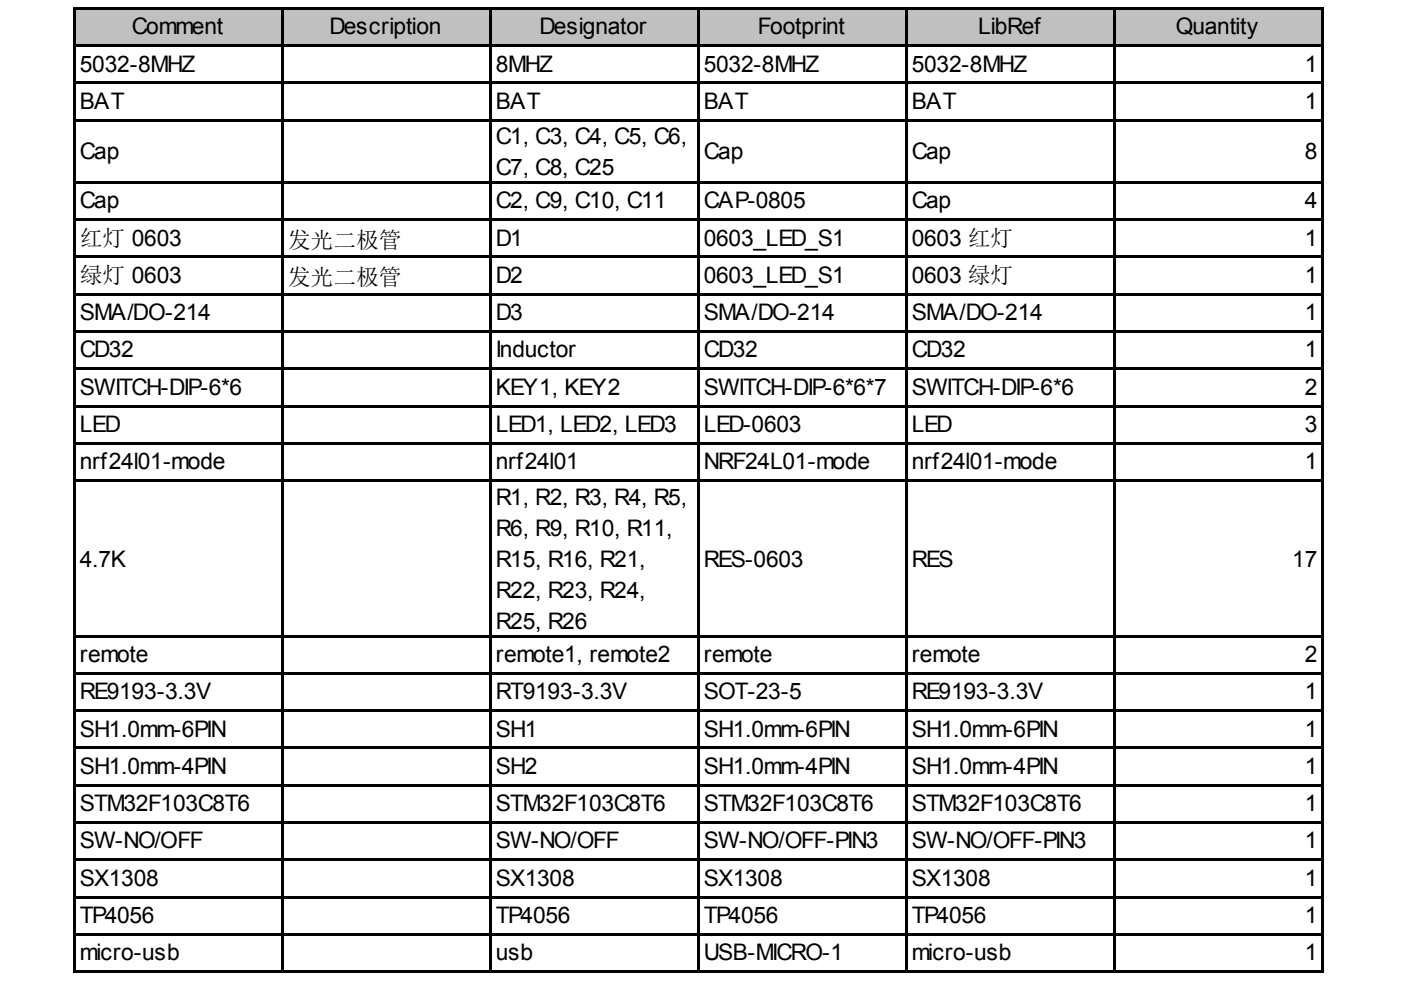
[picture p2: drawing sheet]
<svg xmlns="http://www.w3.org/2000/svg" width="287mm" height="202mm" viewBox="0 0 287 202" stroke-linecap="round" stroke-linejoin="round" font-family="sans-serif">
<defs><g id="words">
<g font-size="4.7">
<text x="27" y="7">Comment</text>
<text x="67.4" y="7">Description</text>
<text x="110.4" y="7">Designator</text>
<text x="155.1" y="7">Footprint</text>
<text x="200.3" y="7">LibRef</text>
<text x="240.7" y="7">Quantity</text>
<text x="16.3" y="14.7">5032-8MHZ</text>
<text x="101.5" y="14.7">8MHZ</text>
<text x="144.1" y="14.7">5032-8MHZ</text>
<text x="186.6" y="14.7">5032-8MHZ</text>
<text x="267.1" y="14.7">1</text>
<text x="16.3" y="22.3">BAT</text>
<text x="101.5" y="22.3">BAT</text>
<text x="144.1" y="22.3">BAT</text>
<text x="186.6" y="22.3">BAT</text>
<text x="267.1" y="22.3">1</text>
<text x="101.5" y="29.5">C1, C3, C4, C5, C6,</text>
<text x="16.3" y="32.5">Cap</text>
<text x="101.5" y="35.9">C7, C8, C25</text>
<text x="144.1" y="32.5">Cap</text>
<text x="186.6" y="32.5">Cap</text>
<text x="267.1" y="32.5">8</text>
<text x="16.3" y="42.7">Cap</text>
<text x="101.5" y="42.7">C2, C9, C10, C11</text>
<text x="144.1" y="42.7">CAP-0805</text>
<text x="186.6" y="42.7">Cap</text>
<text x="267.1" y="42.7">4</text>
<text x="16.3" y="50.3">红灯 0603</text>
<text x="58.9" y="50.7">发光二极管</text>
<text x="101.5" y="50.3">D1</text>
<text x="144.1" y="50.3">0603_LED_S1</text>
<text x="186.6" y="50.3">0603 红灯</text>
<text x="267.1" y="50.3">1</text>
<text x="16.3" y="57.9">绿灯 0603</text>
<text x="58.9" y="58.4">发光二极管</text>
<text x="101.5" y="57.9">D2</text>
<text x="144.1" y="57.9">0603_LED_S1</text>
<text x="186.6" y="57.9">0603 绿灯</text>
<text x="267.1" y="57.9">1</text>
<text x="16.3" y="65.6">SMA/DO-214</text>
<text x="101.5" y="65.6">D3</text>
<text x="144.1" y="65.6">SMA/DO-214</text>
<text x="186.6" y="65.6">SMA/DO-214</text>
<text x="267.1" y="65.6">1</text>
<text x="16.3" y="73.2">CD32</text>
<text x="101.5" y="73.2">Inductor</text>
<text x="144.1" y="73.2">CD32</text>
<text x="186.6" y="73.2">CD32</text>
<text x="267.1" y="73.2">1</text>
<text x="16.3" y="80.8">SWITCH-DIP-6*6</text>
<text x="101.5" y="80.8">KEY1, KEY2</text>
<text x="144.1" y="80.8">SWITCH-DIP-6*6*7</text>
<text x="186.6" y="80.8">SWITCH-DIP-6*6</text>
<text x="267.1" y="80.8">2</text>
<text x="16.3" y="88.5">LED</text>
<text x="101.5" y="88.5">LED1, LED2, LED3</text>
<text x="144.1" y="88.5">LED-0603</text>
<text x="186.6" y="88.5">LED</text>
<text x="267.1" y="88.5">3</text>
<text x="16.3" y="96.1">nrf24l01-mode</text>
<text x="101.5" y="96.1">nrf24l01</text>
<text x="144.1" y="96.1">NRF24L01-mode</text>
<text x="186.6" y="96.1">nrf24l01-mode</text>
<text x="267.1" y="96.1">1</text>
<text x="101.5" y="103.3">R1, R2, R3, R4, R5,</text>
<text x="101.5" y="109.7">R6, R9, R10, R11,</text>
<text x="16.3" y="116.1">4.7K</text>
<text x="101.5" y="116.1">R15, R16, R21,</text>
<text x="144.1" y="116.1">RES-0603</text>
<text x="186.6" y="116.1">RES</text>
<text x="264.6" y="116.1">17</text>
<text x="101.5" y="122.4">R22, R23, R24,</text>
<text x="101.5" y="128.8">R25, R26</text>
<text x="16.3" y="135.6">remote</text>
<text x="101.5" y="135.6">remote1, remote2</text>
<text x="144.1" y="135.6">remote</text>
<text x="186.6" y="135.6">remote</text>
<text x="267.1" y="135.6">2</text>
<text x="16.3" y="143.2">RE9193-3.3V</text>
<text x="101.5" y="143.2">RT9193-3.3V</text>
<text x="144.1" y="143.2">SOT-23-5</text>
<text x="186.6" y="143.2">RE9193-3.3V</text>
<text x="267.1" y="143.2">1</text>
<text x="16.3" y="150.8">SH1.0mm-6PIN</text>
<text x="101.5" y="150.8">SH1</text>
<text x="144.1" y="150.8">SH1.0mm-6PIN</text>
<text x="186.6" y="150.8">SH1.0mm-6PIN</text>
<text x="267.1" y="150.8">1</text>
<text x="16.3" y="158.5">SH1.0mm-4PIN</text>
<text x="101.5" y="158.5">SH2</text>
<text x="144.1" y="158.5">SH1.0mm-4PIN</text>
<text x="186.6" y="158.5">SH1.0mm-4PIN</text>
<text x="267.1" y="158.5">1</text>
<text x="16.3" y="166.1">STM32F103C8T6</text>
<text x="101.5" y="166.1">STM32F103C8T6</text>
<text x="144.1" y="166.1">STM32F103C8T6</text>
<text x="186.6" y="166.1">STM32F103C8T6</text>
<text x="267.1" y="166.1">1</text>
<text x="16.3" y="173.8">SW-NO/OFF</text>
<text x="101.5" y="173.8">SW-NO/OFF</text>
<text x="144.1" y="173.8">SW-NO/OFF-PIN3</text>
<text x="186.6" y="173.8">SW-NO/OFF-PIN3</text>
<text x="267.1" y="173.8">1</text>
<text x="16.3" y="181.4">SX1308</text>
<text x="101.5" y="181.4">SX1308</text>
<text x="144.1" y="181.4">SX1308</text>
<text x="186.6" y="181.4">SX1308</text>
<text x="267.1" y="181.4">1</text>
<text x="16.3" y="189">TP4056</text>
<text x="101.5" y="189">TP4056</text>
<text x="144.1" y="189">TP4056</text>
<text x="186.6" y="189">TP4056</text>
<text x="267.1" y="189">1</text>
<text x="16.3" y="196.7">micro-usb</text>
<text x="101.5" y="196.7">usb</text>
<text x="144.1" y="196.7">USB-MICRO-1</text>
<text x="186.6" y="196.7">micro-usb</text>
<text x="267.1" y="196.7">1</text>
</g>
</g></defs>
<g fill="#c0c0c0">
<path d="M15.4 1.9h42.7v7.7h-42.7z" fill-rule="evenodd"/>
<path d="M57.6 1.9h43v7.7h-43z" fill-rule="evenodd"/>
<path d="M100.2 1.9h43v7.7h-43z" fill-rule="evenodd"/>
<path d="M142.8 1.9h43v7.7h-43z" fill-rule="evenodd"/>
<path d="M185.4 1.9h43v7.7h-43z" fill-rule="evenodd"/>
<path d="M227.9 1.9h43v7.7h-43z" fill-rule="evenodd"/>
</g>
<g fill="none" stroke="#000" stroke-width=".42">
<path d="M15.1 1.7h255.8M15.1 9.4h255.8M15.1 17h255.8M15.1 24.6h255.8M15.1 37.4h255.8M15.1 45h255.8M15.1 52.6h255.8M15.1 60.3h255.8M15.1 67.9h255.8M15.1 75.5h255.8M15.1 83.2h255.8M15.1 90.8h255.8"/>
<path d="M15.1 98.5h255.8M15.1 130.3h255.8M15.1 137.9h255.8M15.1 145.5h255.8M15.1 153.2h255.8M15.1 160.8h255.8M15.1 168.5h255.8M15.1 176.1h255.8M15.1 183.7h255.8M15.1 191.4h255.8M15.1 199h255.8"/>
</g>
<path d="M15.3 1.5v197.7M57.9 1.5v197.7M100.4 1.5v197.7M143 1.5v197.7M185.6 1.5v197.7M228.2 1.5v197.7M270.7 1.5v197.7" fill="none" stroke="#000" stroke-width=".43"/>
<use href="#words"/>
</svg>
